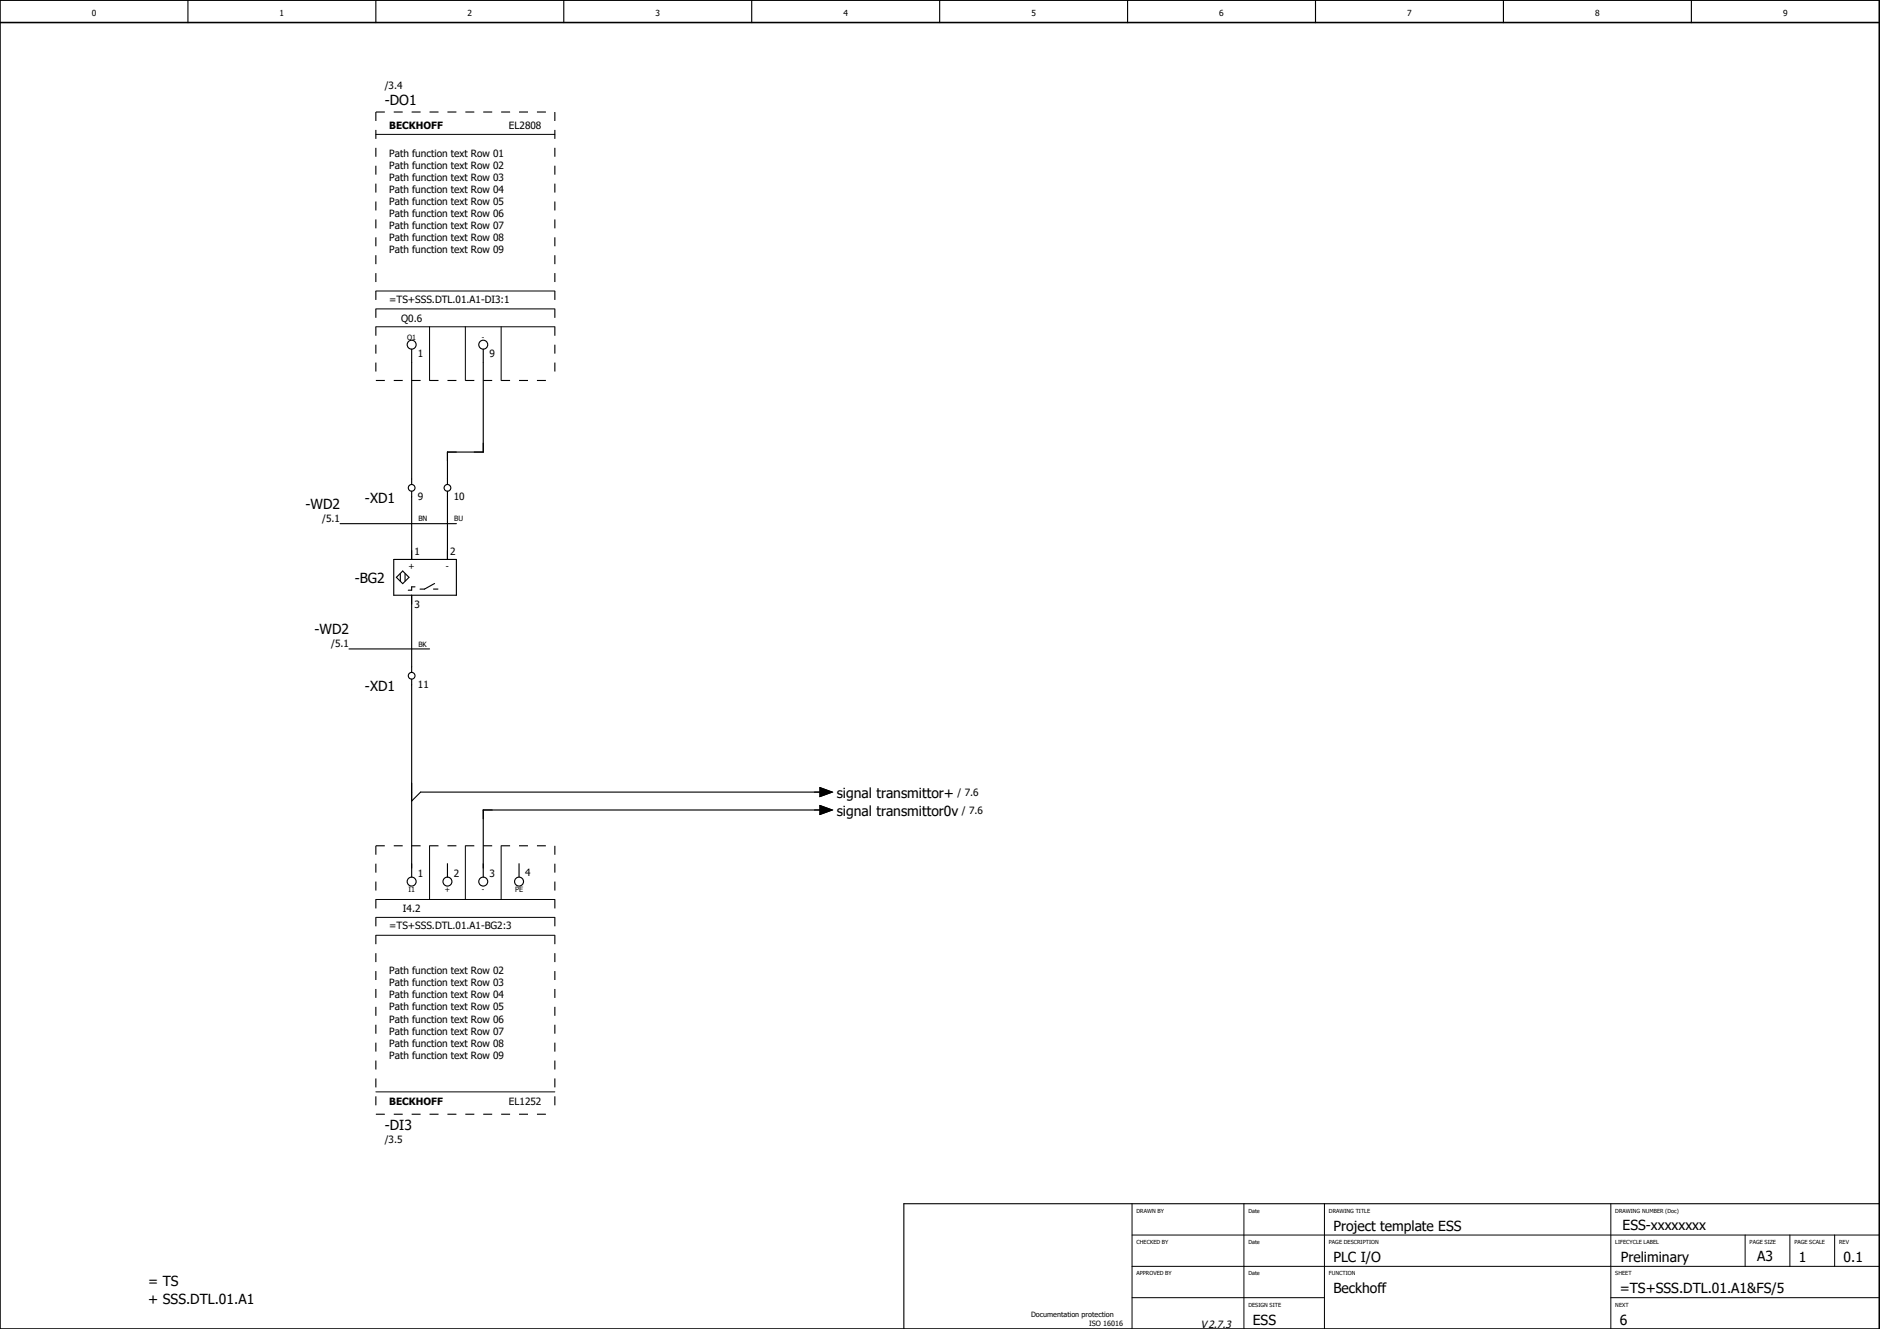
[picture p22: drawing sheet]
<svg xmlns="http://www.w3.org/2000/svg" width="420mm" height="297mm" viewBox="0 0 420 297" stroke-linecap="round" stroke-linejoin="round" font-family="sans-serif">
<defs><g id="words">
<g font-size="3.1">
<text x="86" y="23.4">-DO1</text>
<text x="68.3" y="113.7">-WD2</text>
<text x="81.6" y="112.3">-XD1</text>
<text x="79.3" y="130.3">-BG2</text>
<text x="70.3" y="141.7">-WD2</text>
<text x="81.6" y="154.3">-XD1</text>
<text x="187" y="178.3">signal transmittor+</text>
<text x="187" y="182.3">signal transmittor0v</text>
<text x="86" y="252.5">-DI3</text>
<text x="298" y="275">Project template ESS</text>
<text x="362.6" y="274.9">ESS-xxxxxxxx</text>
<text x="392.7" y="281.9">A3</text>
<text x="33.1" y="287.5">= TS</text>
<text x="298" y="282">PLC I/O</text>
<text x="362.2" y="282">Preliminary</text>
<text x="402" y="282">1</text>
<text x="412" y="282">0.1</text>
<text x="33.1" y="291.5">+ SSS.DTL.01.A1</text>
<text x="298" y="289">Beckhoff</text>
<text x="362" y="289">=TS+SSS.DTL.01.A1&amp;FS/5</text>
<text x="280" y="296">ESS</text>
<text x="362" y="296">6</text>
</g>
<text font-size="2.3" x="268.4" y="296.8">V2.7.3</text>
<g font-size="2.2">
<text x="86" y="19.8">/3.4</text>
<text x="87" y="28.9">BECKHOFF</text>
<text x="113.8" y="28.9">EL2808</text>
<text x="87" y="35">Path function text Row 01</text>
<text x="87" y="37.7">Path function text Row 02</text>
<text x="87" y="40.4">Path function text Row 03</text>
<text x="87" y="43.1">Path function text Row 04</text>
<text x="87" y="45.8">Path function text Row 05</text>
<text x="87" y="48.5">Path function text Row 06</text>
<text x="87" y="51.2">Path function text Row 07</text>
<text x="87" y="53.9">Path function text Row 08</text>
<text x="87" y="56.6">Path function text Row 09</text>
<text x="87" y="67.7">=TS+SSS.DTL.01.A1-DI3:1</text>
<text x="89.6" y="71.9">Q0.6</text>
<text x="93.4" y="79.9">1</text>
<text x="109.4" y="79.9">9</text>
<text x="93.4" y="111.7">9</text>
<text x="101.4" y="111.7">10</text>
<text x="72" y="116.6">/5.1</text>
<text x="92.6" y="124">1</text>
<text x="100.6" y="124">2</text>
<text x="92.6" y="135.9">3</text>
<text x="74" y="144.6">/5.1</text>
<text x="93.4" y="153.7">11</text>
<text x="214" y="177.9">/ 7.6</text>
<text x="215" y="181.9">/ 7.6</text>
<text x="93.4" y="196">1</text>
<text x="101.4" y="196">2</text>
<text x="109.4" y="196">3</text>
<text x="117.4" y="195.8">4</text>
<text x="90" y="203.9">I4.2</text>
<text x="87" y="207.7">=TS+SSS.DTL.01.A1-BG2:3</text>
<text x="87" y="217.7">Path function text Row 02</text>
<text x="87" y="220.4">Path function text Row 03</text>
<text x="87" y="223.1">Path function text Row 04</text>
<text x="87" y="225.8">Path function text Row 05</text>
<text x="87" y="228.5">Path function text Row 06</text>
<text x="87" y="231.2">Path function text Row 07</text>
<text x="87" y="233.9">Path function text Row 08</text>
<text x="87" y="236.6">Path function text Row 09</text>
<text x="87" y="246.9">BECKHOFF</text>
<text x="113.8" y="246.9">EL1252</text>
<text x="86" y="255.4">/3.5</text>
</g>
<g font-size="1.9">
<text x="20.5" y="3.7">0</text>
<text x="62.5" y="3.7">1</text>
<text x="104.5" y="3.7">2</text>
<text x="146.5" y="3.7">3</text>
<text x="188.5" y="3.7">4</text>
<text x="230.5" y="3.7">5</text>
<text x="272.5" y="3.7">6</text>
<text x="314.5" y="3.7">7</text>
<text x="356.5" y="3.7">8</text>
<text x="398.5" y="3.7">9</text>
<text x="91.3" y="127.3">+</text>
<text x="99.7" y="127.3">-</text>
</g>
<g font-size="1.6">
<text x="91" y="75.9">O1</text>
<text x="107.7" y="75.9">-</text>
<text x="93.5" y="116.5">BN</text>
<text x="101.5" y="116.5">BU</text>
<text x="93.5" y="144.5">BK</text>
<text x="91.3" y="199.5">I1</text>
<text x="99.4" y="199.5">+</text>
<text x="107.7" y="199.5">-</text>
<text x="115.1" y="199.5">PE</text>
<text x="230.4" y="294.3">Documentation protection</text>
<text x="243.4" y="296.3">ISO 16016</text>
</g>
<g font-size="1.2">
<text x="254" y="271">DRAWN BY</text>
<text x="279" y="271">Date</text>
<text x="297" y="271">DRAWING TITLE</text>
<text x="361" y="271">DRAWING NUMBER (Doc)</text>
<text x="254" y="278">CHECKED BY</text>
<text x="279" y="278">Date</text>
<text x="297" y="278">PAGE DESCRIPTION</text>
<text x="361" y="278">LIFECYCLE LABEL</text>
<text x="391" y="278">PAGE SIZE</text>
<text x="401" y="278">PAGE SCALE</text>
<text x="411" y="278">REV</text>
<text x="254" y="285">APPROVED BY</text>
<text x="279" y="285">Date</text>
<text x="297" y="285">FUNCTION</text>
<text x="361" y="285">SHEET</text>
<text x="279" y="292">DESIGN SITE</text>
<text x="361" y="292">NEXT</text>
</g>
</g></defs>
<g fill="none" stroke="#000" stroke-width=".25">
<path d="M42 0v5M84 0v5M126 0v5M168 0v5M210 0v5M252 0v5M294 0v5M336 0v5M378 0v5M92 78v30.3M108 78v23h-8v7.3M76 117h26"/>
<path d="M92 109.8v15.2M100 109.8v15.2M88 125h14v8h-14zM88.6 129l1.4-1.4 1.4 1.4-1.4 1.5zM89.5 128.2v1.7M90.5 128.2v1.7M92 133v17.3M92.7 131.2h-.7v.7h-.8M96.9 131.7h1M97.1 130.4l-2.2 1.3h-1M78 145h18M92 151.8v44.2"/>
<path d="M183.3 176l2.7 1-2.7 1zM184 177h-90l-2 2M100 193v3M116 193v3M183.3 180l2.7 1-2.7 1zM184 181h-76v15M420 269h-218v28"/>
<circle cx="92" cy="77" r="1"/>
<circle cx="108" cy="77" r="1"/>
<circle cx="92" cy="109" r=".75"/>
<circle cx="100" cy="109" r=".75"/>
<circle cx="92" cy="151" r=".75"/>
<circle cx="92" cy="197" r="1"/>
<circle cx="100" cy="197" r="1"/>
<circle cx="108" cy="197" r="1"/>
<circle cx="116" cy="197" r="1"/>
</g>
<path d="M0 5h420M0 0h420v297h-420z" fill="none" stroke="#000" stroke-width=".35"/>
<g fill="none" stroke="#000" stroke-width=".22">
<path d="M84 30h40M84 73h40M84 65h40M84 69h40M96 73v12M104 73v12M112 73v12M96 189v12M104 189v12M112 189v12M84 201h40M84 209h40"/>
<path d="M84 205h40M84 244h40M253 276h167M253 269v28M278 269v28M296 269v28M360 269v28M390 276v7M400 276v7M410 276v7M253 283h167M253 290h43"/>
<path d="M360 290h60"/>
</g>
<path d="M84 25h40M84 25v60M124 25v60M84 85h40M84 189h40M84 189v60M124 189v60M84 249h40" fill="none" stroke="#000" stroke-width=".25" stroke-dasharray="2 2" stroke-linecap="butt"/>
<path d="M183.3 176l2.7 1-2.7 1zM183.3 180l2.7 1-2.7 1z" fill="#000" stroke="#000" stroke-width=".22"/>
<use href="#words"/>
</svg>
